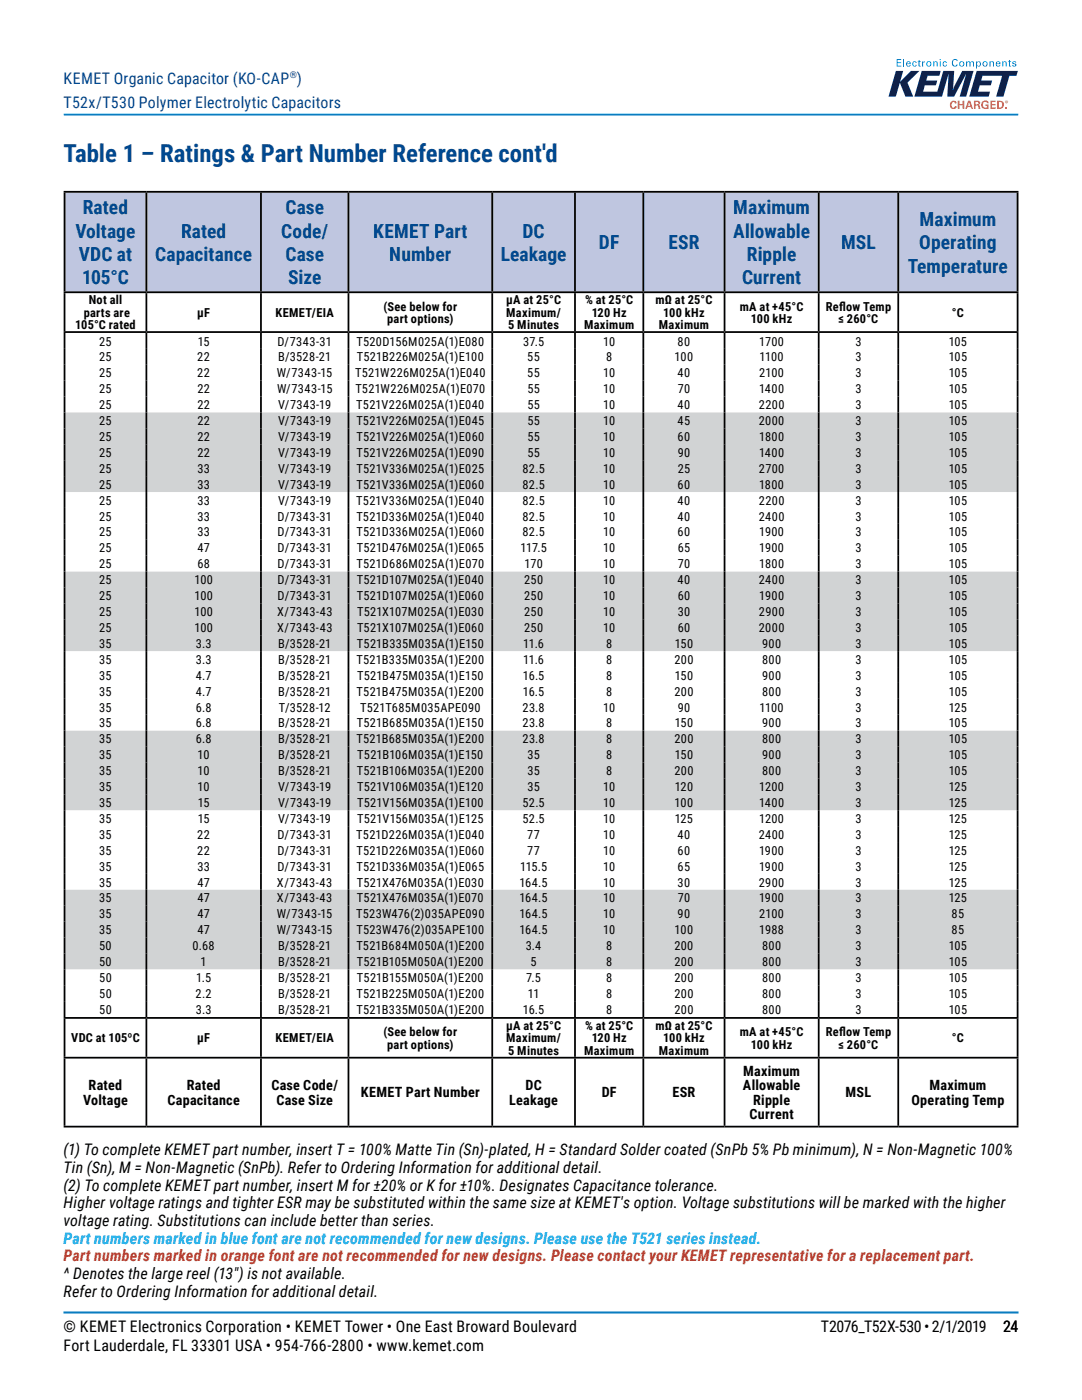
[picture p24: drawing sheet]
<svg xmlns="http://www.w3.org/2000/svg" width="216mm" height="279mm" viewBox="0 0 216 279" stroke-linecap="round" stroke-linejoin="round" font-family="sans-serif">
<defs><g id="words">
<text font-size="4.9" fill="#004990" x="12.7" y="32.3">Table 1 – Ratings &amp; Part Number Reference cont'd</text>
<g font-size="3.9" fill="#004990">
<text x="15.1" y="47.4">Voltage</text>
<text x="16.5" y="42.8">Rated</text>
<text x="36.1" y="47.4">Rated</text>
<text x="56.1" y="47.4">Code/</text>
<text x="57" y="42.8">Case</text>
<text x="74.5" y="47.4">KEMET Part</text>
<text x="104.3" y="47.4">DC</text>
<text x="146.3" y="42.8">Maximum</text>
<text x="146.3" y="47.4">Allowable</text>
<text x="183.5" y="45.1">Maximum</text>
<text x="15.7" y="52.1">VDC at</text>
<text x="31" y="52.1">Capacitance</text>
<text x="57" y="52.1">Case</text>
<text x="77.7" y="52.1">Number</text>
<text x="99.9" y="52.1">Leakage</text>
<text x="119.5" y="49.8">DF</text>
<text x="133.4" y="49.8">ESR</text>
<text x="149" y="52.1">Ripple</text>
<text x="167.8" y="49.8">MSL</text>
<text x="183.4" y="49.8">Operating</text>
<text x="16.4" y="56.7">105°C</text>
<text x="57.5" y="56.7">Size</text>
<text x="148.1" y="56.7">Current</text>
<text x="181.2" y="54.4">Temperature</text>
</g>
<g font-size="3.2" fill="#004990">
<text x="12.7" y="16.7">KEMET Organic Capacitor (KO-CAP )</text>
<text x="12.7" y="21.6">T52x/T530 Polymer Electrolytic Capacitors</text>
</g>
<g font-size="3.2">
<text x="12.7" y="230.5">(1) To complete KEMET part number, insert T = 100% Matte Tin (Sn)-plated, H = Standard Solder coated (SnPb 5% Pb minimum), N = Non-Magnetic 100%</text>
<text x="12.7" y="234.1">Tin (Sn), M = Non-Magnetic (SnPb). Refer to Ordering Information for additional detail.</text>
<text x="12.7" y="237.6">(2) To complete KEMET part number, insert M for ±20% or K for ±10%. Designates Capacitance tolerance.</text>
<text x="12.7" y="241.1">Higher voltage ratings and tighter ESR may be substituted within the same size at KEMET's option. Voltage substitutions will be marked with the higher</text>
<text x="12.7" y="244.6">voltage rating. Substitutions can include better than series.</text>
<text x="12.7" y="255.2">^ Denotes the large reel (13&quot;) is not available.</text>
<text x="12.7" y="258.8">Refer to Ordering Information for additional detail.</text>
<text x="12.7" y="265.9">© KEMET Electronics Corporation • KEMET Tower • One East Broward Boulevard</text>
<text x="12.7" y="269.7">Fort Lauderdale, FL 33301 USA • 954-766-2800 • www.kemet.com</text>
<text x="163.8" y="265.9">T2076_T52X-530 • 2/1/2019</text>
<text x="200.2" y="265.9">24</text>
</g>
<text font-size="3.2" fill="#00aeef" x="12.7" y="248.2">Part numbers marked in blue font are not recommended for new designs. Please use the T521 series instead.</text>
<text font-size="3.2" fill="#ee3a25" x="12.7" y="251.7">Part numbers marked in orange font are not recommended for new designs. Please contact your KEMET representative for a replacement part.</text>
<g font-size="2.8">
<text x="148.3" y="214.8">Maximum</text>
<text x="16.6" y="220.4">Voltage</text>
<text x="17.7" y="217.6">Rated</text>
<text x="33.4" y="220.4">Capacitance</text>
<text x="37.3" y="217.6">Rated</text>
<text x="54.2" y="217.6">Case Code/</text>
<text x="55.1" y="220.4">Case Size</text>
<text x="72" y="219">KEMET Part Number</text>
<text x="101.6" y="220.4">Leakage</text>
<text x="104.8" y="217.6">DC</text>
<text x="120.1" y="219">DF</text>
<text x="134.2" y="219">ESR</text>
<text x="148.3" y="217.6">Allowable</text>
<text x="150.3" y="220.4">Ripple</text>
<text x="168.7" y="219">MSL</text>
<text x="181.9" y="220.4">Operating Temp</text>
<text x="185.5" y="217.6">Maximum</text>
<text x="149.6" y="223.3">Current</text>
</g>
<g font-size="2.5">
<text x="15" y="65.7">105°C rated</text>
<text x="16.7" y="63.2">parts are</text>
<text x="17.7" y="60.8">Not all</text>
<text x="39.3" y="63.2">µF</text>
<text x="55" y="63.2">KEMET/EIA</text>
<text x="76.5" y="62">(See below for</text>
<text x="77.3" y="64.5">part options)</text>
<text x="101" y="60.8">µA at 25°C</text>
<text x="101" y="63.2">Maximum/</text>
<text x="101.4" y="65.7">5 Minutes</text>
<text x="116.5" y="65.7">Maximum</text>
<text x="116.7" y="60.8">% at 25°C</text>
<text x="118.1" y="63.2">120 Hz</text>
<text x="130.8" y="60.8">mΩ at 25°C</text>
<text x="131.5" y="65.7">Maximum</text>
<text x="132.3" y="63.2">100 kHz</text>
<text x="147.6" y="62">mA at +45°C</text>
<text x="149.8" y="64.5">100 kHz</text>
<text x="164.8" y="62">Ref</text>
<text x="167.3" y="64.5">≤ 260°C</text>
<text x="167.4" y="62">low Temp</text>
<text x="189.9" y="63.2">°C</text>
<text x="19.8" y="69">25</text>
<text x="39.5" y="69">15</text>
<text x="55.4" y="69">D/7343-31</text>
<text x="71.1" y="69">T520D156M025A(1)E080</text>
<text x="104.4" y="69">37.5</text>
<text x="120.4" y="69">10</text>
<text x="135.2" y="69">80</text>
<text x="151.5" y="69">1700</text>
<text x="170.7" y="69">3</text>
<text x="189.3" y="69">105</text>
<text x="19.8" y="72.1">25</text>
<text x="19.8" y="75.3">25</text>
<text x="39.4" y="72.1">22</text>
<text x="39.4" y="75.3">22</text>
<text x="55.3" y="75.3">W/7343-15</text>
<text x="55.5" y="72.1">B/3528-21</text>
<text x="70.9" y="75.3">T521W226M025A(1)E040</text>
<text x="71.2" y="72.1">T521B226M025A(1)E100</text>
<text x="105.2" y="72.1">55</text>
<text x="105.2" y="75.3">55</text>
<text x="120.4" y="75.3">10</text>
<text x="120.9" y="72.1">8</text>
<text x="134.6" y="72.1">100</text>
<text x="135.2" y="75.3">40</text>
<text x="151.5" y="75.3">2100</text>
<text x="151.6" y="72.1">1100</text>
<text x="170.7" y="72.1">3</text>
<text x="170.7" y="75.3">3</text>
<text x="189.3" y="72.1">105</text>
<text x="189.3" y="75.3">105</text>
<text x="19.8" y="78.5">25</text>
<text x="19.8" y="81.7">25</text>
<text x="39.4" y="78.5">22</text>
<text x="39.4" y="81.7">22</text>
<text x="55.3" y="78.5">W/7343-15</text>
<text x="55.5" y="81.7">V/7343-19</text>
<text x="70.9" y="78.5">T521W226M025A(1)E070</text>
<text x="71.1" y="81.7">T521V226M025A(1)E040</text>
<text x="105.2" y="81.7">55</text>
<text x="105.2" y="78.5">55</text>
<text x="120.4" y="78.5">10</text>
<text x="120.4" y="81.7">10</text>
<text x="135.2" y="81.7">40</text>
<text x="135.2" y="78.5">70</text>
<text x="151.4" y="81.7">2200</text>
<text x="151.5" y="78.5">1400</text>
<text x="170.7" y="81.7">3</text>
<text x="170.7" y="78.5">3</text>
<text x="189.3" y="78.5">105</text>
<text x="189.3" y="81.7">105</text>
<text x="19.8" y="84.8">25</text>
<text x="19.8" y="88">25</text>
<text x="39.4" y="84.8">22</text>
<text x="39.4" y="88">22</text>
<text x="55.5" y="84.8">V/7343-19</text>
<text x="55.5" y="88">V/7343-19</text>
<text x="71.1" y="84.8">T521V226M025A(1)E045</text>
<text x="71.1" y="88">T521V226M025A(1)E060</text>
<text x="105.2" y="88">55</text>
<text x="105.2" y="84.8">55</text>
<text x="120.4" y="84.8">10</text>
<text x="120.4" y="88">10</text>
<text x="135.2" y="84.8">45</text>
<text x="135.2" y="88">60</text>
<text x="151.4" y="84.8">2000</text>
<text x="151.5" y="88">1800</text>
<text x="170.7" y="88">3</text>
<text x="170.7" y="84.8">3</text>
<text x="189.3" y="88">105</text>
<text x="189.3" y="84.8">105</text>
<text x="19.8" y="94.4">25</text>
<text x="19.8" y="91.2">25</text>
<text x="39.4" y="91.2">22</text>
<text x="39.4" y="94.4">33</text>
<text x="55.5" y="94.4">V/7343-19</text>
<text x="55.5" y="91.2">V/7343-19</text>
<text x="71.1" y="91.2">T521V226M025A(1)E090</text>
<text x="71.1" y="94.4">T521V336M025A(1)E025</text>
<text x="104.2" y="94.4">82.5</text>
<text x="105.2" y="91.2">55</text>
<text x="120.4" y="94.4">10</text>
<text x="120.4" y="91.2">10</text>
<text x="135.2" y="91.2">90</text>
<text x="135.2" y="94.4">25</text>
<text x="151.4" y="94.4">2700</text>
<text x="151.5" y="91.2">1400</text>
<text x="170.7" y="91.2">3</text>
<text x="170.7" y="94.4">3</text>
<text x="189.3" y="91.2">105</text>
<text x="189.3" y="94.4">105</text>
<text x="19.8" y="97.5">25</text>
<text x="19.8" y="100.7">25</text>
<text x="39.4" y="97.5">33</text>
<text x="39.4" y="100.7">33</text>
<text x="55.5" y="97.5">V/7343-19</text>
<text x="55.5" y="100.7">V/7343-19</text>
<text x="71.1" y="100.7">T521V336M025A(1)E040</text>
<text x="71.1" y="97.5">T521V336M025A(1)E060</text>
<text x="104.2" y="97.5">82.5</text>
<text x="104.2" y="100.7">82.5</text>
<text x="120.4" y="97.5">10</text>
<text x="120.4" y="100.7">10</text>
<text x="135.2" y="100.7">40</text>
<text x="135.2" y="97.5">60</text>
<text x="151.4" y="100.7">2200</text>
<text x="151.5" y="97.5">1800</text>
<text x="170.7" y="97.5">3</text>
<text x="170.7" y="100.7">3</text>
<text x="189.3" y="97.5">105</text>
<text x="189.3" y="100.7">105</text>
<text x="19.8" y="103.9">25</text>
<text x="19.8" y="107.1">25</text>
<text x="39.4" y="103.9">33</text>
<text x="39.4" y="107.1">33</text>
<text x="55.4" y="103.9">D/7343-31</text>
<text x="55.4" y="107.1">D/7343-31</text>
<text x="71.1" y="103.9">T521D336M025A(1)E040</text>
<text x="71.1" y="107.1">T521D336M025A(1)E060</text>
<text x="104.3" y="103.9">82.5</text>
<text x="104.3" y="107.1">82.5</text>
<text x="120.4" y="103.9">10</text>
<text x="120.4" y="107.1">10</text>
<text x="135.2" y="103.9">40</text>
<text x="135.2" y="107.1">60</text>
<text x="151.4" y="103.9">2400</text>
<text x="151.5" y="107.1">1900</text>
<text x="170.7" y="103.9">3</text>
<text x="170.7" y="107.1">3</text>
<text x="189.3" y="103.9">105</text>
<text x="189.3" y="107.1">105</text>
<text x="19.8" y="110.2">25</text>
<text x="19.8" y="113.4">25</text>
<text x="39.4" y="113.4">68</text>
<text x="39.4" y="110.2">47</text>
<text x="55.4" y="110.2">D/7343-31</text>
<text x="55.4" y="113.4">D/7343-31</text>
<text x="71.2" y="113.4">T521D686M025A(1)E070</text>
<text x="71.2" y="110.2">T521D476M025A(1)E065</text>
<text x="103.9" y="110.2">117.5</text>
<text x="104.7" y="113.4">170</text>
<text x="120.4" y="110.2">10</text>
<text x="120.4" y="113.4">10</text>
<text x="135.2" y="110.2">65</text>
<text x="135.2" y="113.4">70</text>
<text x="151.5" y="113.4">1800</text>
<text x="151.5" y="110.2">1900</text>
<text x="170.7" y="110.2">3</text>
<text x="170.7" y="113.4">3</text>
<text x="189.3" y="110.2">105</text>
<text x="189.3" y="113.4">105</text>
<text x="19.8" y="116.6">25</text>
<text x="19.8" y="119.8">25</text>
<text x="38.8" y="116.6">100</text>
<text x="38.8" y="119.8">100</text>
<text x="55.4" y="116.6">D/7343-31</text>
<text x="55.4" y="119.8">D/7343-31</text>
<text x="71.2" y="116.6">T521D107M025A(1)E040</text>
<text x="71.2" y="119.8">T521D107M025A(1)E060</text>
<text x="104.6" y="116.6">250</text>
<text x="104.6" y="119.8">250</text>
<text x="120.4" y="116.6">10</text>
<text x="120.4" y="119.8">10</text>
<text x="135.2" y="116.6">40</text>
<text x="135.2" y="119.8">60</text>
<text x="151.4" y="116.6">2400</text>
<text x="151.5" y="119.8">1900</text>
<text x="170.7" y="116.6">3</text>
<text x="170.7" y="119.8">3</text>
<text x="189.3" y="116.6">105</text>
<text x="189.3" y="119.8">105</text>
<text x="19.8" y="122.9">25</text>
<text x="38.8" y="122.9">100</text>
<text x="55.3" y="122.9">X/7343-43</text>
<text x="71.2" y="122.9">T521X107M025A(1)E030</text>
<text x="104.6" y="122.9">250</text>
<text x="120.4" y="122.9">10</text>
<text x="135.2" y="122.9">30</text>
<text x="151.4" y="122.9">2900</text>
<text x="170.7" y="122.9">3</text>
<text x="189.3" y="122.9">105</text>
<text x="19.8" y="126.1">25</text>
<text x="19.8" y="129.3">35</text>
<text x="38.8" y="126.1">100</text>
<text x="39.1" y="129.3">3.3</text>
<text x="55.3" y="126.1">X/7343-43</text>
<text x="55.5" y="129.3">B/3528-21</text>
<text x="71.2" y="129.3">T521B335M035A(1)E150</text>
<text x="71.2" y="126.1">T521X107M025A(1)E060</text>
<text x="104.4" y="129.3">11.6</text>
<text x="104.6" y="126.1">250</text>
<text x="120.4" y="126.1">10</text>
<text x="121" y="129.3">8</text>
<text x="134.6" y="129.3">150</text>
<text x="135.2" y="126.1">60</text>
<text x="151.4" y="126.1">2000</text>
<text x="152.1" y="129.3">900</text>
<text x="170.7" y="129.3">3</text>
<text x="170.7" y="126.1">3</text>
<text x="189.3" y="129.3">105</text>
<text x="189.3" y="126.1">105</text>
<text x="19.8" y="132.5">35</text>
<text x="19.8" y="135.6">35</text>
<text x="39.1" y="132.5">3.3</text>
<text x="39.1" y="135.6">4.7</text>
<text x="55.5" y="132.5">B/3528-21</text>
<text x="55.5" y="135.6">B/3528-21</text>
<text x="71.1" y="132.5">T521B335M035A(1)E200</text>
<text x="71.3" y="135.6">T521B475M035A(1)E150</text>
<text x="104.3" y="135.6">16.5</text>
<text x="104.4" y="132.5">11.6</text>
<text x="120.9" y="132.5">8</text>
<text x="120.9" y="135.6">8</text>
<text x="134.6" y="132.5">200</text>
<text x="134.6" y="135.6">150</text>
<text x="152.1" y="132.5">800</text>
<text x="152.1" y="135.6">900</text>
<text x="170.7" y="135.6">3</text>
<text x="170.7" y="132.5">3</text>
<text x="189.3" y="135.6">105</text>
<text x="189.3" y="132.5">105</text>
<text x="19.8" y="138.8">35</text>
<text x="19.8" y="142">35</text>
<text x="39.1" y="142">6.8</text>
<text x="39.1" y="138.8">4.7</text>
<text x="55.5" y="138.8">B/3528-21</text>
<text x="55.7" y="142">T/3528-12</text>
<text x="71.2" y="138.8">T521B475M035A(1)E200</text>
<text x="71.9" y="142">T521T685M035APE090</text>
<text x="104.3" y="142">23.8</text>
<text x="104.3" y="138.8">16.5</text>
<text x="120.4" y="142">10</text>
<text x="120.9" y="138.8">8</text>
<text x="134.6" y="138.8">200</text>
<text x="135.2" y="142">90</text>
<text x="151.6" y="142">1100</text>
<text x="152.1" y="138.8">800</text>
<text x="170.7" y="142">3</text>
<text x="170.7" y="138.8">3</text>
<text x="189.3" y="138.8">105</text>
<text x="189.3" y="142">125</text>
<text x="19.8" y="148.4">35</text>
<text x="19.8" y="145.2">35</text>
<text x="39.1" y="148.4">6.8</text>
<text x="39.1" y="145.2">6.8</text>
<text x="55.5" y="148.4">B/3528-21</text>
<text x="55.5" y="145.2">B/3528-21</text>
<text x="71.1" y="148.4">T521B685M035A(1)E200</text>
<text x="71.2" y="145.2">T521B685M035A(1)E150</text>
<text x="104.3" y="148.4">23.8</text>
<text x="104.3" y="145.2">23.8</text>
<text x="120.9" y="148.4">8</text>
<text x="120.9" y="145.2">8</text>
<text x="134.6" y="148.4">200</text>
<text x="134.6" y="145.2">150</text>
<text x="152.1" y="148.4">800</text>
<text x="152.1" y="145.2">900</text>
<text x="170.7" y="145.2">3</text>
<text x="170.7" y="148.4">3</text>
<text x="189.3" y="145.2">105</text>
<text x="189.3" y="148.4">105</text>
<text x="19.8" y="151.5">35</text>
<text x="19.8" y="154.7">35</text>
<text x="39.4" y="151.5">10</text>
<text x="39.4" y="154.7">10</text>
<text x="55.5" y="151.5">B/3528-21</text>
<text x="55.5" y="154.7">B/3528-21</text>
<text x="71.2" y="154.7">T521B106M035A(1)E200</text>
<text x="71.3" y="151.5">T521B106M035A(1)E150</text>
<text x="105.2" y="154.7">35</text>
<text x="105.2" y="151.5">35</text>
<text x="120.9" y="154.7">8</text>
<text x="120.9" y="151.5">8</text>
<text x="134.6" y="154.7">200</text>
<text x="134.6" y="151.5">150</text>
<text x="152.1" y="154.7">800</text>
<text x="152.1" y="151.5">900</text>
<text x="170.7" y="151.5">3</text>
<text x="170.7" y="154.7">3</text>
<text x="189.3" y="151.5">105</text>
<text x="189.3" y="154.7">105</text>
<text x="19.8" y="157.9">35</text>
<text x="19.8" y="161.1">35</text>
<text x="39.4" y="157.9">10</text>
<text x="39.5" y="161.1">15</text>
<text x="55.5" y="157.9">V/7343-19</text>
<text x="55.5" y="161.1">V/7343-19</text>
<text x="71.3" y="161.1">T521V156M035A(1)E100</text>
<text x="71.3" y="157.9">T521V106M035A(1)E120</text>
<text x="104.3" y="161.1">52.5</text>
<text x="105.2" y="157.9">35</text>
<text x="120.4" y="157.9">10</text>
<text x="120.4" y="161.1">10</text>
<text x="134.6" y="161.1">100</text>
<text x="134.6" y="157.9">120</text>
<text x="151.5" y="161.1">1400</text>
<text x="151.5" y="157.9">1200</text>
<text x="170.7" y="161.1">3</text>
<text x="170.7" y="157.9">3</text>
<text x="189.3" y="161.1">125</text>
<text x="189.3" y="157.9">125</text>
<text x="19.8" y="164.2">35</text>
<text x="19.8" y="167.4">35</text>
<text x="39.4" y="167.4">22</text>
<text x="39.5" y="164.2">15</text>
<text x="55.4" y="167.4">D/7343-31</text>
<text x="55.5" y="164.2">V/7343-19</text>
<text x="71.1" y="167.4">T521D226M035A(1)E040</text>
<text x="71.3" y="164.2">T521V156M035A(1)E125</text>
<text x="104.3" y="164.2">52.5</text>
<text x="105.2" y="167.4">77</text>
<text x="120.3" y="167.4">10</text>
<text x="120.4" y="164.2">10</text>
<text x="134.6" y="164.2">125</text>
<text x="135.2" y="167.4">40</text>
<text x="151.4" y="167.4">2400</text>
<text x="151.5" y="164.2">1200</text>
<text x="170.7" y="167.4">3</text>
<text x="170.7" y="164.2">3</text>
<text x="189.3" y="167.4">125</text>
<text x="189.3" y="164.2">125</text>
<text x="19.8" y="170.6">35</text>
<text x="19.8" y="173.8">35</text>
<text x="39.4" y="170.6">22</text>
<text x="39.4" y="173.8">33</text>
<text x="55.4" y="173.8">D/7343-31</text>
<text x="55.4" y="170.6">D/7343-31</text>
<text x="71.1" y="170.6">T521D226M035A(1)E060</text>
<text x="71.1" y="173.8">T521D336M035A(1)E065</text>
<text x="103.8" y="173.8">115.5</text>
<text x="105.2" y="170.6">77</text>
<text x="120.3" y="173.8">10</text>
<text x="120.3" y="170.6">10</text>
<text x="135.2" y="170.6">60</text>
<text x="135.2" y="173.8">65</text>
<text x="151.5" y="173.8">1900</text>
<text x="151.5" y="170.6">1900</text>
<text x="170.7" y="173.8">3</text>
<text x="170.7" y="170.6">3</text>
<text x="189.3" y="173.8">125</text>
<text x="189.3" y="170.6">125</text>
<text x="19.8" y="176.9">35</text>
<text x="39.4" y="176.9">47</text>
<text x="55.3" y="176.9">X/7343-43</text>
<text x="71.2" y="176.9">T521X476M035A(1)E030</text>
<text x="103.7" y="176.9">164.5</text>
<text x="120.3" y="176.9">10</text>
<text x="135.2" y="176.9">30</text>
<text x="151.4" y="176.9">2900</text>
<text x="170.7" y="176.9">3</text>
<text x="189.3" y="176.9">125</text>
<text x="19.8" y="180.1">35</text>
<text x="19.8" y="183.3">35</text>
<text x="39.4" y="180.1">47</text>
<text x="39.4" y="183.3">47</text>
<text x="55.3" y="183.3">W/7343-15</text>
<text x="55.3" y="180.1">X/7343-43</text>
<text x="71.1" y="183.3">T523W476(2)035APE090</text>
<text x="71.2" y="180.1">T521X476M035A(1)E070</text>
<text x="103.7" y="180.1">164.5</text>
<text x="103.7" y="183.3">164.5</text>
<text x="120.3" y="180.1">10</text>
<text x="120.3" y="183.3">10</text>
<text x="135.2" y="183.3">90</text>
<text x="135.2" y="180.1">70</text>
<text x="151.5" y="180.1">1900</text>
<text x="151.5" y="183.3">2100</text>
<text x="170.7" y="183.3">3</text>
<text x="170.7" y="180.1">3</text>
<text x="189.3" y="180.1">125</text>
<text x="189.9" y="183.3">85</text>
<text x="19.8" y="189.6">50</text>
<text x="19.8" y="186.5">35</text>
<text x="38.4" y="189.6">0.68</text>
<text x="39.4" y="186.5">47</text>
<text x="55.3" y="186.5">W/7343-15</text>
<text x="55.5" y="189.6">B/3528-21</text>
<text x="71.1" y="189.6">T521B684M050A(1)E200</text>
<text x="71.1" y="186.5">T523W476(2)035APE100</text>
<text x="103.7" y="186.5">164.5</text>
<text x="104.9" y="189.6">3.4</text>
<text x="120.3" y="186.5">10</text>
<text x="120.9" y="189.6">8</text>
<text x="134.6" y="189.6">200</text>
<text x="134.6" y="186.5">100</text>
<text x="151.5" y="186.5">1988</text>
<text x="152.1" y="189.6">800</text>
<text x="170.7" y="186.5">3</text>
<text x="170.7" y="189.6">3</text>
<text x="189.3" y="189.6">105</text>
<text x="189.9" y="186.5">85</text>
<text x="19.8" y="192.8">50</text>
<text x="19.8" y="196">50</text>
<text x="39.1" y="196">1.5</text>
<text x="40" y="192.8">1</text>
<text x="55.5" y="192.8">B/3528-21</text>
<text x="55.5" y="196">B/3528-21</text>
<text x="71.2" y="192.8">T521B105M050A(1)E200</text>
<text x="71.2" y="196">T521B155M050A(1)E200</text>
<text x="105" y="196">7.5</text>
<text x="105.9" y="192.8">5</text>
<text x="120.9" y="192.8">8</text>
<text x="120.9" y="196">8</text>
<text x="134.6" y="192.8">200</text>
<text x="134.6" y="196">200</text>
<text x="152.1" y="192.8">800</text>
<text x="152.1" y="196">800</text>
<text x="170.7" y="192.8">3</text>
<text x="170.7" y="196">3</text>
<text x="189.3" y="192.8">105</text>
<text x="189.3" y="196">105</text>
<text x="19.8" y="199.1">50</text>
<text x="19.8" y="202.3">50</text>
<text x="39" y="199.1">2.2</text>
<text x="39.1" y="202.3">3.3</text>
<text x="55.5" y="199.1">B/3528-21</text>
<text x="55.5" y="202.3">B/3528-21</text>
<text x="71.1" y="199.1">T521B225M050A(1)E200</text>
<text x="71.1" y="202.3">T521B335M050A(1)E200</text>
<text x="104.3" y="202.3">16.5</text>
<text x="105.3" y="199.1">11</text>
<text x="120.9" y="199.1">8</text>
<text x="120.9" y="202.3">8</text>
<text x="134.6" y="199.1">200</text>
<text x="134.6" y="202.3">200</text>
<text x="152.1" y="199.1">800</text>
<text x="152.1" y="202.3">800</text>
<text x="170.7" y="199.1">3</text>
<text x="170.7" y="202.3">3</text>
<text x="189.3" y="199.1">105</text>
<text x="189.3" y="202.3">105</text>
<text x="14.2" y="208">VDC at 105ºC</text>
<text x="39.4" y="208">µF</text>
<text x="55" y="208">KEMET/EIA</text>
<text x="76.5" y="206.8">(See below for</text>
<text x="77.3" y="209.3">part options)</text>
<text x="101" y="205.6">µA at 25°C</text>
<text x="101" y="208">Maximum/</text>
<text x="116.7" y="205.6">% at 25°C</text>
<text x="118.1" y="208">120 Hz</text>
<text x="130.8" y="205.6">mΩ at 25°C</text>
<text x="132.3" y="208">100 kHz</text>
<text x="147.6" y="206.8">mA at +45°C</text>
<text x="149.8" y="209.3">100 kHz</text>
<text x="164.8" y="206.8">Ref</text>
<text x="167.3" y="209.3">≤ 260°C</text>
<text x="167.4" y="206.8">low Temp</text>
<text x="189.9" y="208">°C</text>
<text x="101.4" y="210.5">5 Minutes</text>
<text x="116.5" y="210.5">Maximum</text>
<text x="131.5" y="210.5">Maximum</text>
</g>
<text font-size="1.9" fill="#004990" x="57.8" y="15.6">®</text>
</g></defs>
<path d="M12.7 22.9h190.5M12.7 261.9h190.5" fill="none" stroke="#007dc3" stroke-width=".35"/>
<g fill="#00226a">
<path d="M178.8 14.2h1.4l-.6 2.1 2.2-2.1h1.7l-2.4 2.3 1.1 2.8h-1.5l-1.2-2.8-.7 2.8h-1.5z"/>
<path d="M183.9 14.2h3.8l-.3 .9h-2.3l-.3 1h2.2l-.3 .9h-2.2l-.3 1.3h2.8l1.2-4.1h2.2l-.3 3.8 1.9-3.8h2.3l-1.5 5.1h-1.3l1.3-4.6-2.4 4.6h-1.4l.3-4.6-1.3 4.6h-5.6z"/>
<path d="M194.9 14.2h8.2l-.3 .9h-1.4l-1.2 4.2h-1.4l1.2-4.2h-3.9l-.3 1h2.2l-.3 .9h-2.2l-.4 1.3h2.5l-.3 1h-3.9z"/>
</g>
<g fill="#eeb310">
<path d="M189.7 20.3a.64 .64 0 0 1 .7-.2 .64 .64 0 0 1 .5 .5h-.4l-.2-.3a.66 .66 0 0 0-.1 1.2l.3-.3h.4a.74 .74 0 0 1-1 .5 .74 .74 0 0 1-.3-1.1z"/>
<path d="M191.1 20.1h.4v.6h.6v-.6h.3v1.6h-.3v-.7h-.6v.7h-.4z"/>
<path d="M196 20.3l.8-.2 .4 .2 .1 .3-.4-.1a.53 .53 0 0 0-.7 .1 .53 .53 0 0 0 .1 .8l.6 .1v-.4h-.3v-.2h.7v.8a.94 .94 0 0 1-1.3-.2 .94 .94 0 0 1 0-1.2z"/>
<path d="M197.6 20.1h1.1v.3h-.8v.4h.7v.2h-.7v.5h.8v.2h-1.1z"/>
<path d="M200.5 21.4h.3v.3h-.3z"/>
<path d="M193.4 20.4l-.3 .7h.5zM193.2 20.1h.4l.6 1.6h-.4l-.1-.3h-.7l-.1 .3h-.3z"/>
<path d="M194.7 20.4v.4h.3a.24 .24 0 0 0 .2-.2 .24 .24 0 0 0-.3-.2zM194.3 20.1h.7a.44 .44 0 0 1 .6 .2 .44 .44 0 0 1-.3 .6l.2 .2 .1 .6h-.3l-.1-.5-.2-.1h-.3v.6h-.4z"/>
<path d="M199.3 20.4v1.1a.56 .56 0 0 0 .7-.6 .56 .56 0 0 0-.7-.5zM199 20.1h.5a.81 .81 0 0 1 .8 .8 .81 .81 0 0 1-.8 .8h-.5z"/>
<path d="M200.8 20.2l.1 .1zM200.7 20.1l.3 .1v.3l-.2-.2-.1 .2zM200.6 20.3a.26 .26 0 0 0 .5 0 .26 .26 0 0 0-.5 0zM200.5 20.3a.35 .35 0 0 1 .7 0 .35 .35 0 0 1-.7 0z"/>
</g>
<g fill="#0070ce">
<path d="M178.9 11.8h.9v.2h-.7v.4h.7v.2h-.7v.5h.7v.2h-.9z"/>
<path d="M180.2 11.8h.2v1.5h-.2z"/>
<path d="M182.3 12.3h.4l.2 .3-.4-.2a.38 .38 0 0 0-.3 .4 .38 .38 0 0 0 .4 .3l.1-.2h.2l-.1 .2a.45 .45 0 0 1-.7 0v-.6z"/>
<path d="M183.3 12h.2v.2h.2v.2h-.2v.7h.2v.2l-.4-.1v-.8h-.2z"/>
<path d="M184 12.2h.2v.2l.4-.2v.2l-.4 .1v.8h-.2z"/>
<path d="M186.2 12.2h.2v.2a.37 .37 0 0 1 .5-.2 .37 .37 0 0 1 .2 .4v.7h-.2v-.7l-.2-.2-.3 .1v.8h-.2z"/>
<path d="M188.3 12.3h.5l.1 .3-.4-.2a.38 .38 0 0 0-.2 .4 .38 .38 0 0 0 .4 .3l.1-.2h.1v.2a.45 .45 0 0 1-.8 0v-.6z"/>
<path d="M190.1 12a.57 .57 0 0 1 1 .2h-.2l-.2-.2a.57 .57 0 0 0-.6 .5 .57 .57 0 0 0 .6 .6l.2-.2h.2a.66 .66 0 0 1-.9 .3 .66 .66 0 0 1-.2-1z"/>
<path d="M192.8 12.2h.2v.2a.38 .38 0 0 1 .6 0 .38 .38 0 0 1 .5-.2 .38 .38 0 0 1 .2 .4v.7h-.1l-.1-.9h-.3l-.1 .9h-.2l-.1-.8-.3-.1-.1 .9h-.2z"/>
<path d="M197.4 12.2h.2v.2a.37 .37 0 0 1 .5-.2 .37 .37 0 0 1 .2 .4v.7h-.2v-.7l-.2-.2-.2 .1-.1 .8h-.2z"/>
<path d="M200 12.2h.2v.2a.37 .37 0 0 1 .4-.2 .37 .37 0 0 1 .3 .4v.7h-.2v-.7l-.2-.2-.3 .1v.8h-.2z"/>
<path d="M201.3 12h.2v.2h.3v.2h-.3v.7h.2v.2l-.3-.1-.1-.8h-.1z"/>
<path d="M202 12.4l.6-.1 .2 .2-.4-.1-.2 .1 .5 .3a.39 .39 0 0 1-.3 .5 .39 .39 0 0 1-.4-.3l.4 .2 .2-.2-.6-.3z"/>
<path d="M181.1 12.4l-.1 .3h.5l-.1-.3zM181 12.3l.3-.1a.45 .45 0 0 1 .4 .6h-.7l.1 .3 .6-.2v.2a.5 .5 0 0 1-.8 0v-.6z"/>
<path d="M185.2 12.4l-.1 .1a.39 .39 0 0 0 .2 .7 .38 .38 0 0 0 .3-.5 .38 .38 0 0 0-.4-.3zM184.8 12.8a.55 .55 0 0 1 1.1 0 .55 .55 0 0 1-1.1 0z"/>
<path d="M187.5 12.2h.2v1.1h-.2zM187.5 11.8h.2v.2h-.2z"/>
<path d="M191.7 12.4l-.1 .1a.39 .39 0 0 0 .3 .7 .38 .38 0 0 0 .3-.5 .38 .38 0 0 0-.5-.3zM191.4 12.8a.54 .54 0 0 1 1 0 .54 .54 0 0 1-1 0z"/>
<path d="M194.9 12.8a.37 .37 0 0 0 .7 0 .37 .37 0 0 0-.7 0zM194.7 12.2h.2v.2a.42 .42 0 0 1 .8 .1 .54 .54 0 0 1-.4 .8l-.4-.2v.6h-.1z"/>
<path d="M196.4 12.4l-.1 .1a.39 .39 0 0 0 .3 .7 .38 .38 0 0 0 .3-.5 .38 .38 0 0 0-.5-.3zM196 12.8a.55 .55 0 0 1 1.1 0 .55 .55 0 0 1-1.1 0z"/>
<path d="M199 12.4l-.1 .3h.5l-.1-.3zM198.9 12.3l.3-.1a.45 .45 0 0 1 .4 .6h-.7l.1 .3 .6-.2-.1 .2a.5 .5 0 0 1-.8 0v-.6z"/>
</g>
<path d="M12.9 38.3h16.3v20h-16.3zM29.2 38.3h22.9v20h-22.9zM52.1 38.3h17.4v20h-17.4zM69.5 38.3h28.7v20h-28.7zM98.2 38.3h16.5v20h-16.5zM114.7 38.3h13.7v20h-13.7zM128.4 38.3h16.2v20h-16.2zM144.6 38.3h18.8v20h-18.8zM163.4 38.3h15.8v20h-15.8zM179.2 38.3h23.8v20h-23.8z" fill="#bfc6e0"/>
<path d="M12.9 58.3h16.3v8h-16.3zM29.2 58.3h22.9v8h-22.9zM52.1 58.3h17.4v8h-17.4zM69.5 58.3h28.7v8h-28.7zM98.2 58.3h16.5v8h-16.5zM114.7 58.3h13.7v8h-13.7zM128.4 58.3h16.2v8h-16.2zM144.6 58.3h18.8v8h-18.8zM163.4 58.3h15.8v8h-15.8zM179.2 58.3h23.8v8h-23.8zM12.9 203.1h16.3v8h-16.3zM29.2 203.1h22.9v8h-22.9zM52.1 203.1h17.4v8h-17.4zM69.5 203.1h28.7v8h-28.7zM98.2 203.1h16.5v8h-16.5zM114.7 203.1h13.7v8h-13.7zM128.4 203.1h16.2v8h-16.2zM144.6 203.1h18.8v8h-18.8zM163.4 203.1h15.8v8h-15.8zM179.2 203.1h23.8v8h-23.8zM12.9 211.1h16.3v13.7h-16.3zM29.2 211.1h22.9v13.7h-22.9zM52.1 211.1h17.4v13.7h-17.4zM69.5 211.1h28.7v13.7h-28.7zM98.2 211.1h16.5v13.7h-16.5zM114.7 211.1h13.7v13.7h-13.7zM128.4 211.1h16.2v13.7h-16.2zM144.6 211.1h18.8v13.7h-18.8zM163.4 211.1h15.8v13.7h-15.8zM179.2 211.1h23.8v13.7h-23.8z" fill="#fff"/>
<path d="M12.9 82.3h16.3v3.2h-16.3zM29.2 82.3h22.9v3.2h-22.9zM52.1 82.3h17.4v3.2h-17.4zM69.5 82.3h28.7v3.2h-28.7zM98.2 82.3h16.5v3.2h-16.5zM114.7 82.3h13.7v3.2h-13.7zM128.4 82.3h16.2v3.2h-16.2zM144.6 82.3h18.8v3.2h-18.8zM163.4 82.3h15.8v3.2h-15.8zM179.2 82.3h23.8v3.2h-23.8zM12.9 85.5h16.3v3.2h-16.3zM29.2 85.5h22.9v3.2h-22.9zM52.1 85.5h17.4v3.2h-17.4zM69.5 85.5h28.7v3.2h-28.7zM98.2 85.5h16.5v3.2h-16.5zM114.7 85.5h13.7v3.2h-13.7zM128.4 85.5h16.2v3.2h-16.2zM144.6 85.5h18.8v3.2h-18.8zM163.4 85.5h15.8v3.2h-15.8zM179.2 85.5h23.8v3.2h-23.8zM12.9 88.7h16.3v3.1h-16.3zM29.2 88.7h22.9v3.1h-22.9zM52.1 88.7h17.4v3.1h-17.4zM69.5 88.7h28.7v3.1h-28.7zM98.2 88.7h16.5v3.1h-16.5zM114.7 88.7h13.7v3.1h-13.7zM128.4 88.7h16.2v3.1h-16.2zM144.6 88.7h18.8v3.1h-18.8zM163.4 88.7h15.8v3.1h-15.8zM179.2 88.7h23.8v3.1h-23.8zM12.9 91.8h16.3v3.2h-16.3zM29.2 91.8h22.9v3.2h-22.9zM52.1 91.8h17.4v3.2h-17.4zM69.5 91.8h28.7v3.2h-28.7zM98.2 91.8h16.5v3.2h-16.5zM114.7 91.8h13.7v3.2h-13.7zM128.4 91.8h16.2v3.2h-16.2zM144.6 91.8h18.8v3.2h-18.8zM163.4 91.8h15.8v3.2h-15.8zM179.2 91.8h23.8v3.2h-23.8zM12.9 95h16.3v3.2h-16.3zM29.2 95h22.9v3.2h-22.9zM52.1 95h17.4v3.2h-17.4zM69.5 95h28.7v3.2h-28.7zM98.2 95h16.5v3.2h-16.5zM114.7 95h13.7v3.2h-13.7zM128.4 95h16.2v3.2h-16.2zM144.6 95h18.8v3.2h-18.8zM163.4 95h15.8v3.2h-15.8zM179.2 95h23.8v3.2h-23.8zM12.9 114.1h16.3v3.1h-16.3zM29.2 114.1h22.9v3.1h-22.9zM52.1 114.1h17.4v3.1h-17.4zM69.5 114.1h28.7v3.1h-28.7zM98.2 114.1h16.5v3.1h-16.5zM114.7 114.1h13.7v3.1h-13.7zM128.4 114.1h16.2v3.1h-16.2zM144.6 114.1h18.8v3.1h-18.8zM163.4 114.1h15.8v3.1h-15.8zM179.2 114.1h23.8v3.1h-23.8zM12.9 117.2h16.3v3.2h-16.3zM29.2 117.2h22.9v3.2h-22.9zM52.1 117.2h17.4v3.2h-17.4zM69.5 117.2h28.7v3.2h-28.7zM98.2 117.2h16.5v3.2h-16.5zM114.7 117.2h13.7v3.2h-13.7zM128.4 117.2h16.2v3.2h-16.2zM144.6 117.2h18.8v3.2h-18.8zM163.4 117.2h15.8v3.2h-15.8zM179.2 117.2h23.8v3.2h-23.8zM12.9 120.4h16.3v3.2h-16.3zM29.2 120.4h22.9v3.2h-22.9zM52.1 120.4h17.4v3.2h-17.4zM69.5 120.4h28.7v3.2h-28.7zM98.2 120.4h16.5v3.2h-16.5zM114.7 120.4h13.7v3.2h-13.7zM128.4 120.4h16.2v3.2h-16.2zM144.6 120.4h18.8v3.2h-18.8zM163.4 120.4h15.8v3.2h-15.8zM179.2 120.4h23.8v3.2h-23.8zM12.9 123.6h16.3v3.2h-16.3zM29.2 123.6h22.9v3.2h-22.9zM52.1 123.6h17.4v3.2h-17.4zM69.5 123.6h28.7v3.2h-28.7zM98.2 123.6h16.5v3.2h-16.5zM114.7 123.6h13.7v3.2h-13.7zM128.4 123.6h16.2v3.2h-16.2zM144.6 123.6h18.8v3.2h-18.8zM163.4 123.6h15.8v3.2h-15.8zM179.2 123.6h23.8v3.2h-23.8zM12.9 126.8h16.3v3.1h-16.3zM29.2 126.8h22.9v3.1h-22.9zM52.1 126.8h17.4v3.1h-17.4zM69.5 126.8h28.7v3.1h-28.7zM98.2 126.8h16.5v3.1h-16.5zM114.7 126.8h13.7v3.1h-13.7zM128.4 126.8h16.2v3.1h-16.2zM144.6 126.8h18.8v3.1h-18.8zM163.4 126.8h15.8v3.1h-15.8zM179.2 126.8h23.8v3.1h-23.8zM12.9 145.8h16.3v3.2h-16.3zM29.2 145.8h22.9v3.2h-22.9zM52.1 145.8h17.4v3.2h-17.4zM69.5 145.8h28.7v3.2h-28.7zM98.2 145.8h16.5v3.2h-16.5zM114.7 145.8h13.7v3.2h-13.7zM128.4 145.8h16.2v3.2h-16.2zM144.6 145.8h18.8v3.2h-18.8zM163.4 145.8h15.8v3.2h-15.8zM179.2 145.8h23.8v3.2h-23.8zM12.9 149h16.3v3.2h-16.3zM29.2 149h22.9v3.2h-22.9zM52.1 149h17.4v3.2h-17.4zM69.5 149h28.7v3.2h-28.7zM98.2 149h16.5v3.2h-16.5zM114.7 149h13.7v3.2h-13.7zM128.4 149h16.2v3.2h-16.2zM144.6 149h18.8v3.2h-18.8zM163.4 149h15.8v3.2h-15.8zM179.2 149h23.8v3.2h-23.8zM12.9 152.2h16.3v3.1h-16.3zM29.2 152.2h22.9v3.1h-22.9zM52.1 152.2h17.4v3.1h-17.4zM69.5 152.2h28.7v3.1h-28.7zM98.2 152.2h16.5v3.1h-16.5zM114.7 152.2h13.7v3.1h-13.7zM128.4 152.2h16.2v3.1h-16.2zM144.6 152.2h18.8v3.1h-18.8zM163.4 152.2h15.8v3.1h-15.8zM179.2 152.2h23.8v3.1h-23.8zM12.9 155.3h16.3v3.2h-16.3zM29.2 155.3h22.9v3.2h-22.9zM52.1 155.3h17.4v3.2h-17.4zM69.5 155.3h28.7v3.2h-28.7zM98.2 155.3h16.5v3.2h-16.5zM114.7 155.3h13.7v3.2h-13.7zM128.4 155.3h16.2v3.2h-16.2zM144.6 155.3h18.8v3.2h-18.8zM163.4 155.3h15.8v3.2h-15.8zM179.2 155.3h23.8v3.2h-23.8zM12.9 158.5h16.3v3.2h-16.3zM29.2 158.5h22.9v3.2h-22.9zM52.1 158.5h17.4v3.2h-17.4zM69.5 158.5h28.7v3.2h-28.7zM98.2 158.5h16.5v3.2h-16.5zM114.7 158.5h13.7v3.2h-13.7zM128.4 158.5h16.2v3.2h-16.2zM144.6 158.5h18.8v3.2h-18.8zM163.4 158.5h15.8v3.2h-15.8zM179.2 158.5h23.8v3.2h-23.8zM12.9 177.6h16.3v3.1h-16.3zM29.2 177.6h22.9v3.1h-22.9zM52.1 177.6h17.4v3.1h-17.4zM69.5 177.6h28.7v3.1h-28.7zM98.2 177.6h16.5v3.1h-16.5zM114.7 177.6h13.7v3.1h-13.7zM128.4 177.6h16.2v3.1h-16.2zM144.6 177.6h18.8v3.1h-18.8zM163.4 177.6h15.8v3.1h-15.8zM179.2 177.6h23.8v3.1h-23.8zM12.9 180.7h16.3v3.2h-16.3zM29.2 180.7h22.9v3.2h-22.9zM52.1 180.7h17.4v3.2h-17.4zM69.5 180.7h28.7v3.2h-28.7zM98.2 180.7h16.5v3.2h-16.5zM114.7 180.7h13.7v3.2h-13.7zM128.4 180.7h16.2v3.2h-16.2zM144.6 180.7h18.8v3.2h-18.8zM163.4 180.7h15.8v3.2h-15.8zM179.2 180.7h23.8v3.2h-23.8zM12.9 183.9h16.3v3.2h-16.3zM29.2 183.9h22.9v3.2h-22.9zM52.1 183.9h17.4v3.2h-17.4zM69.5 183.9h28.7v3.2h-28.7zM98.2 183.9h16.5v3.2h-16.5zM114.7 183.9h13.7v3.2h-13.7zM128.4 183.9h16.2v3.2h-16.2zM144.6 183.9h18.8v3.2h-18.8zM163.4 183.9h15.8v3.2h-15.8zM179.2 183.9h23.8v3.2h-23.8zM12.9 187.1h16.3v3.2h-16.3zM29.2 187.1h22.9v3.2h-22.9zM52.1 187.1h17.4v3.2h-17.4zM69.5 187.1h28.7v3.2h-28.7zM98.2 187.1h16.5v3.2h-16.5zM114.7 187.1h13.7v3.2h-13.7zM128.4 187.1h16.2v3.2h-16.2zM144.6 187.1h18.8v3.2h-18.8zM163.4 187.1h15.8v3.2h-15.8zM179.2 187.1h23.8v3.2h-23.8zM12.9 190.3h16.3v3.1h-16.3zM29.2 190.3h22.9v3.1h-22.9zM52.1 190.3h17.4v3.1h-17.4zM69.5 190.3h28.7v3.1h-28.7zM98.2 190.3h16.5v3.1h-16.5zM114.7 190.3h13.7v3.1h-13.7zM128.4 190.3h16.2v3.1h-16.2zM144.6 190.3h18.8v3.1h-18.8zM163.4 190.3h15.8v3.1h-15.8zM179.2 190.3h23.8v3.1h-23.8z" fill="#d1d3d4"/>
<g fill="none" stroke="#000" stroke-width=".35">
<path d="M12.7 38.3h190.5M12.9 38.5v19.7M29.2 38.5v19.7M52.1 38.5v19.7M69.5 38.5v19.7M98.2 38.5v19.7M114.7 38.5v19.7M128.4 38.5v19.7M144.6 38.5v19.7M163.4 38.5v19.7M179.2 38.5v19.7M203 38.5v19.7"/>
<path d="M12.7 58.3h190.5M12.9 58.5v7.6M29.2 58.5v7.6M52.1 58.5v7.6M69.5 58.5v7.6M98.2 58.5v7.6M114.7 58.5v7.6M128.4 58.5v7.6M144.6 58.5v7.6M163.4 58.5v7.6M179.2 58.5v7.6M203 58.5v7.6"/>
<path d="M12.7 66.3h190.5M12.9 66.4v136.6M29.2 66.4v136.6M52.1 66.4v136.6M69.5 66.4v136.6M98.2 66.4v136.6M114.7 66.4v136.6M128.4 66.4v136.6M144.6 66.4v136.6M163.4 66.4v136.6M179.2 66.4v136.6M203 66.4v136.6"/>
<path d="M12.7 203.1h190.5M12.7 211.1h190.5M12.9 203.3v7.6M12.9 211.3v13.4M29.2 203.3v7.6M29.2 211.3v13.4M52.1 203.3v7.6M52.1 211.3v13.4M69.5 203.3v7.6M69.5 211.3v13.4M98.2 203.3v7.6M98.2 211.3v13.4"/>
<path d="M114.7 203.3v7.6M114.7 211.3v13.4M128.4 203.3v7.6M128.4 211.3v13.4M144.6 203.3v7.6M144.6 211.3v13.4M163.4 203.3v7.6M163.4 211.3v13.4M179.2 203.3v7.6M179.2 211.3v13.4M203 203.3v7.6M203 211.3v13.4"/>
<path d="M12.7 224.8h190.5"/>
</g>
<use href="#words"/>
</svg>
